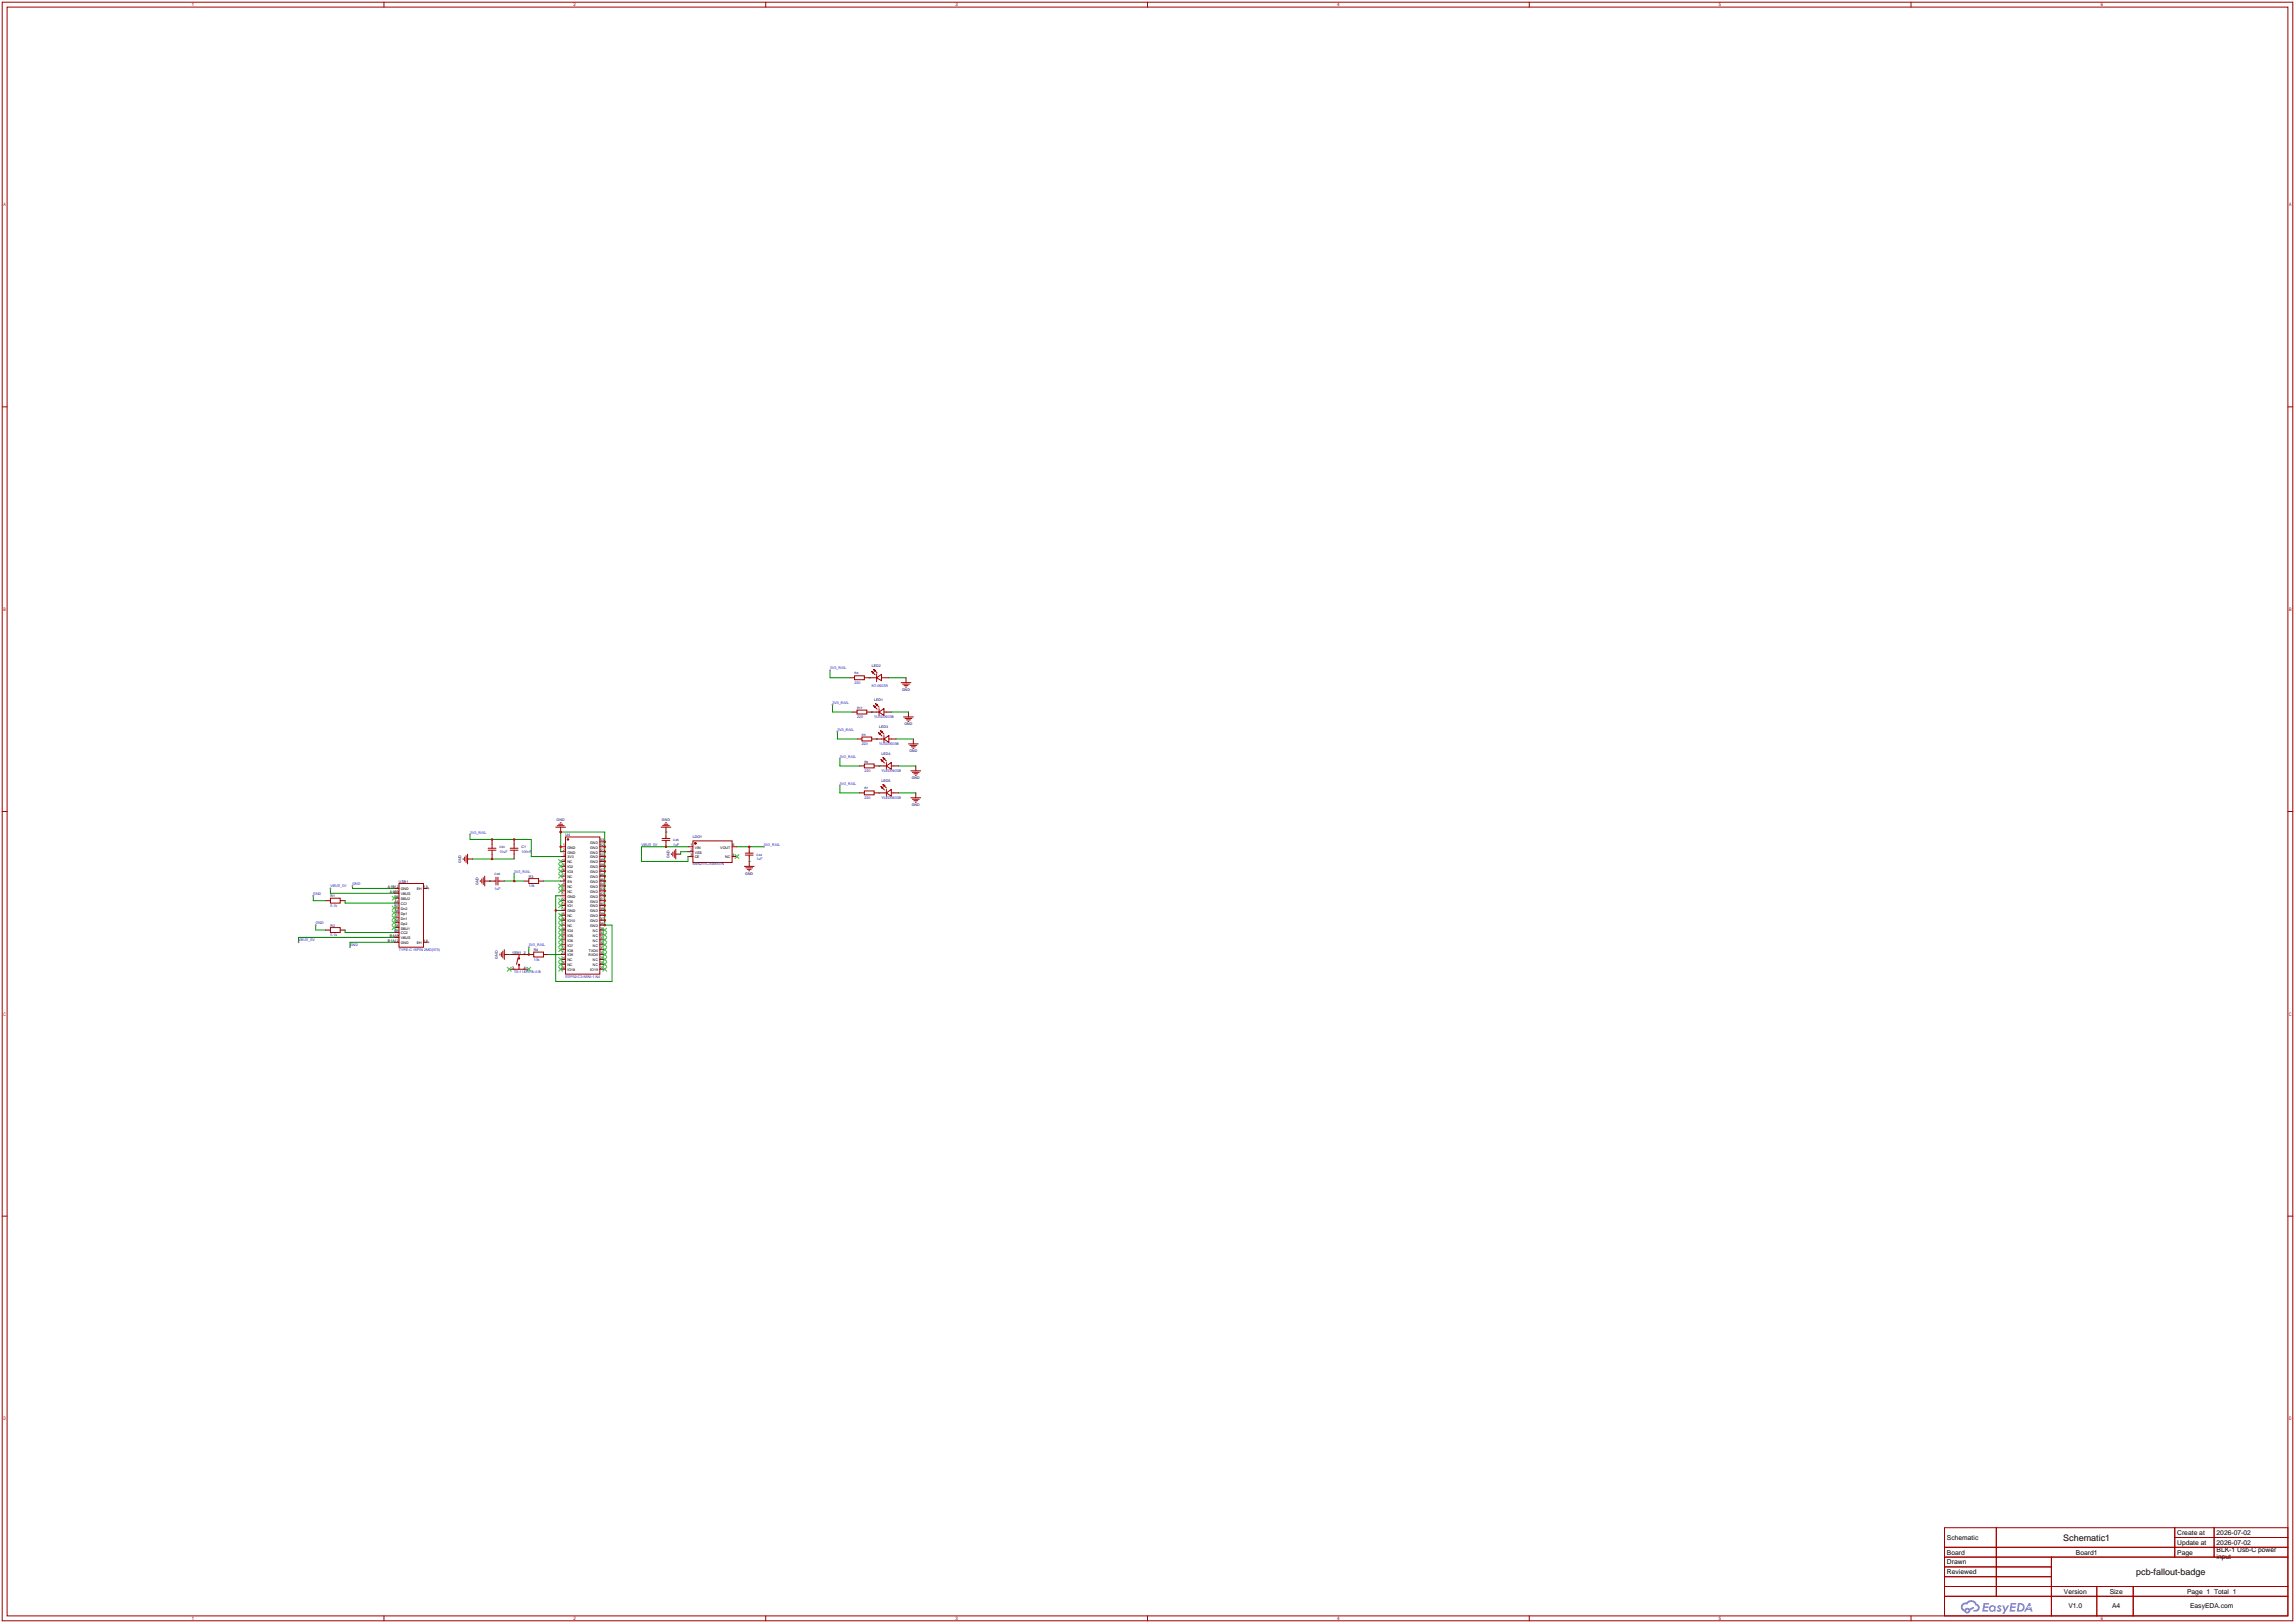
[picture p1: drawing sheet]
<svg xmlns="http://www.w3.org/2000/svg" width="1190mm" height="842mm" viewBox="0 0 1190 842" stroke-linecap="round" stroke-linejoin="round" font-family="sans-serif">
<defs><g id="words">
<g font-size="4.7">
<text x="1070" y="799">Schematic1</text>
<text x="1108" y="817">pcb-fallout-badge</text>
</g>
<g font-size="3.5">
<text x="1129" y="796">Create at</text>
<text x="1149" y="796">2026-07-02</text>
<text x="1010" y="798">Schematic</text>
<text x="1129" y="801">Update at</text>
<text x="1149" y="801">2026-07-02</text>
<text x="1010" y="806">Board</text>
<text x="1076" y="806">Board1</text>
<text x="1129" y="806">Page</text>
<text x="1149" y="805">BLK-1 Usb-C power</text>
<text x="1149" y="808">input</text>
<text x="1010" y="811">Drawn</text>
<text x="1010" y="816">Reviewed</text>
<text x="1070" y="826">Version</text>
<text x="1094" y="826">Size</text>
<text x="1134" y="826">Page 1 Total 1</text>
<text x="1073" y="834">V1.0</text>
<text x="1095" y="834">A4</text>
<text x="1136" y="834">EasyEDA.com</text>
</g>
<g font-size="1.9" fill="#00f">
<text x="430" y="347">3V3_RAIL</text>
<text x="443" y="355">220</text>
<text x="452" y="356">KT-0603R</text>
<text x="432" y="365">3V3_RAIL</text>
<text x="444" y="372">220</text>
<text x="453" y="372">YLED0603B</text>
<text x="434" y="379">3V3_RAIL</text>
<text x="447" y="386">220</text>
<text x="456" y="386">YLED0603B</text>
<text x="435" y="393">3V3_RAIL</text>
<text x="448" y="400">220</text>
<text x="457" y="400">YLED0603B</text>
<text x="435" y="407">3V3_RAIL</text>
<text x="448" y="414">220</text>
<text x="457" y="414">YLED0603B</text>
<text x="244" y="432">3V3_RAIL</text>
<text x="259" y="442">10uF</text>
<text x="270" y="442">100nF</text>
<text x="333" y="439">VBUS_5V</text>
<text x="349" y="439">1uF</text>
<text x="396" y="439">3V3_RAIL</text>
<text x="359" y="449">ME6211C33M5G-N</text>
<text x="392" y="446">1uF</text>
<text x="267" y="453">3V3_RAIL</text>
<text x="171" y="460">VBUS_5V</text>
<text x="183" y="459">GND</text>
<text x="256" y="461">1uF</text>
<text x="274" y="460">10k</text>
<text x="162" y="464">GND</text>
<text x="171" y="470">5.1k</text>
<text x="164" y="479">GND</text>
<text x="171" y="486">5.1k</text>
<text x="155" y="488">VBUS_5V</text>
<text x="181" y="491">GND</text>
<text x="274" y="491">3V3_RAIL</text>
<text x="207" y="493">TYPE-C 16PIN 2MD(073)</text>
<text x="277" y="498">10k</text>
<text x="267" y="505">TS-1187A-B-A-B</text>
<text x="293" y="507">ESP32-C3-MINI-1-N4</text>
</g>
<g font-size="1.9" fill="#000080">
<text x="452" y="346">LED2</text>
<text x="468" y="358">GND</text>
<text x="453" y="364">LED1</text>
<text x="456" y="378">LED3</text>
<text x="469" y="376">GND</text>
<text x="457" y="392">LED4</text>
<text x="472" y="390">GND</text>
<text x="457" y="406">LED5</text>
<text x="473" y="404">GND</text>
<text x="473" y="418">GND</text>
<text x="289" y="426">GND</text>
<text x="343" y="426">GND</text>
<text x="293" y="433">U4</text>
<text x="359" y="435">LDO1</text>
<text x="270" y="440">C1</text>
<text x="239" y="447" transform="rotate(-90 239 447)">GND</text>
<text x="347" y="445" transform="rotate(-90 347 445)">GND</text>
<text x="274" y="455">R3</text>
<text x="386" y="454">GND</text>
<text x="207" y="458">USB1</text>
<text x="248" y="459" transform="rotate(-90 248 459)">GND</text>
<text x="171" y="465">R1</text>
<text x="171" y="480">R2</text>
<text x="258" y="497" transform="rotate(-90 258 497)">GND</text>
<text x="277" y="493">R4</text>
</g>
<g font-size="1.9">
<text x="306" y="437">GND</text>
<text x="311" y="436">53</text>
<text x="292" y="439">1</text>
<text x="292" y="441">2</text>
<text x="292" y="444">3</text>
<text x="294" y="440">GND</text>
<text x="294" y="443">GND</text>
<text x="306" y="443">GND</text>
<text x="306" y="440">GND</text>
<text x="311" y="444">50</text>
<text x="311" y="441">51</text>
<text x="311" y="439">52</text>
<text x="358" y="439">1</text>
<text x="358" y="441">2</text>
<text x="358" y="444">3</text>
<text x="360" y="440">VIN</text>
<text x="360" y="443">VSS</text>
<text x="373" y="440">VOUT</text>
<text x="380" y="444">4</text>
<text x="380" y="439">5</text>
<text x="292" y="446">4</text>
<text x="292" y="449">5</text>
<text x="294" y="445">3V3</text>
<text x="294" y="448">NC</text>
<text x="306" y="448">GND</text>
<text x="306" y="445">GND</text>
<text x="311" y="449">48</text>
<text x="311" y="446">49</text>
<text x="360" y="445">CE</text>
<text x="376" y="445">NC</text>
<text x="292" y="451">6</text>
<text x="292" y="454">7</text>
<text x="294" y="450">IO2</text>
<text x="294" y="453">IO3</text>
<text x="294" y="455">NC</text>
<text x="306" y="455">GND</text>
<text x="306" y="453">GND</text>
<text x="306" y="450">GND</text>
<text x="311" y="454">46</text>
<text x="311" y="451">47</text>
<text x="201" y="460">A1B12</text>
<text x="208" y="462">GND</text>
<text x="216" y="462">EH</text>
<text x="220" y="460">13</text>
<text x="291" y="462">10</text>
<text x="292" y="457">8</text>
<text x="292" y="459">9</text>
<text x="294" y="458">EN</text>
<text x="294" y="460">NC</text>
<text x="306" y="460">GND</text>
<text x="306" y="458">GND</text>
<text x="311" y="462">43</text>
<text x="311" y="459">44</text>
<text x="311" y="457">45</text>
<text x="202" y="463">A4B9</text>
<text x="204" y="465">B8</text>
<text x="204" y="468">A5</text>
<text x="208" y="464">VBUS</text>
<text x="208" y="467">SBU2</text>
<text x="291" y="464">11</text>
<text x="291" y="467">12</text>
<text x="294" y="463">NC</text>
<text x="294" y="465">GND</text>
<text x="294" y="468">IO0</text>
<text x="306" y="468">GND</text>
<text x="306" y="465">GND</text>
<text x="306" y="463">GND</text>
<text x="311" y="467">41</text>
<text x="311" y="464">42</text>
<text x="204" y="471">B7</text>
<text x="204" y="473">A6</text>
<text x="208" y="469">CC1</text>
<text x="208" y="472">Dn2</text>
<text x="291" y="469">13</text>
<text x="291" y="472">14</text>
<text x="294" y="471">IO1</text>
<text x="294" y="473">GND</text>
<text x="306" y="473">GND</text>
<text x="306" y="471">GND</text>
<text x="311" y="472">39</text>
<text x="311" y="469">40</text>
<text x="204" y="476">A7</text>
<text x="204" y="478">B6</text>
<text x="208" y="474">Dp1</text>
<text x="208" y="477">Dn1</text>
<text x="208" y="479">Dp2</text>
<text x="291" y="474">15</text>
<text x="291" y="477">16</text>
<text x="291" y="479">17</text>
<text x="294" y="476">NC</text>
<text x="294" y="478">IO10</text>
<text x="306" y="478">GND</text>
<text x="306" y="476">GND</text>
<text x="311" y="479">36</text>
<text x="311" y="477">37</text>
<text x="311" y="474">38</text>
<text x="202" y="486">B4A9</text>
<text x="204" y="481">A8</text>
<text x="204" y="483">B5</text>
<text x="208" y="482">SBU1</text>
<text x="208" y="484">CC2</text>
<text x="291" y="482">18</text>
<text x="291" y="484">19</text>
<text x="294" y="481">NC</text>
<text x="294" y="483">IO4</text>
<text x="294" y="486">IO5</text>
<text x="306" y="481">GND</text>
<text x="307" y="486">NC</text>
<text x="307" y="483">NC</text>
<text x="311" y="484">34</text>
<text x="311" y="482">35</text>
<text x="201" y="488">B1A12</text>
<text x="208" y="487">VBUS</text>
<text x="208" y="490">GND</text>
<text x="216" y="490">EH</text>
<text x="220" y="488">14</text>
<text x="291" y="487">20</text>
<text x="291" y="490">21</text>
<text x="294" y="488">IO6</text>
<text x="294" y="491">IO7</text>
<text x="307" y="491">NC</text>
<text x="307" y="488">NC</text>
<text x="311" y="490">32</text>
<text x="311" y="487">33</text>
<text x="266" y="495">1SW1</text>
<text x="272" y="495">2</text>
<text x="291" y="492">22</text>
<text x="291" y="495">23</text>
<text x="291" y="497">24</text>
<text x="294" y="493">IO8</text>
<text x="294" y="496">IO9</text>
<text x="305" y="496">RXD0</text>
<text x="305" y="493">TXD0</text>
<text x="311" y="497">29</text>
<text x="311" y="495">30</text>
<text x="311" y="492">31</text>
<text x="266" y="502">3</text>
<text x="272" y="502">4</text>
<text x="291" y="500">25</text>
<text x="291" y="502">26</text>
<text x="294" y="498">NC</text>
<text x="294" y="501">NC</text>
<text x="294" y="504">IO18</text>
<text x="306" y="504">IO19</text>
<text x="307" y="501">NC</text>
<text x="307" y="498">NC</text>
<text x="311" y="502">27</text>
<text x="311" y="500">28</text>
</g>
<g font-size="1.6" fill="#000080">
<text x="443" y="350">R8</text>
<text x="444" y="367">R17</text>
<text x="447" y="381">R5</text>
<text x="448" y="395">R6</text>
<text x="448" y="409">R7</text>
<text x="349" y="436">C45</text>
<text x="259" y="440">C33</text>
<text x="392" y="444">C44</text>
<text x="256" y="454">C46</text>
</g>
</g></defs>
<g fill="none" stroke="#a10000" stroke-width=".52">
<path d="M1 1h1188v839h-1188zM4 4h1182v834h-1182zM199 1v3M397 1v3M595 1v3M793 1v3M991 1v3M1 211h3M1186 211h3M1 421h3M1186 421h3M1 631h3"/>
<path d="M1186 631h3M1008 792h178v46h-178zM1035 792v36M1128 792v15M1128 797h58M1148 792v15M1008 802h178M1008 807h178M1008 812h56M1008 817h56M1064 807v31M199 838v2"/>
<path d="M397 838v2M595 838v2M793 838v2M991 838v2M1008 823h178M1008 828h178M1087 823v15M1106 823v15"/>
</g>
<g fill="#5487ff">
<path d="M1036 832l2 1h-1a1.5 1.5 0 0 1 0 3l-2-1h1h1l-1-1z"/>
<path d="M1038 832h1l1 2 1-2h1l-3 5h-1l1-2z"/>
<path d="M1028 831h3a1.3 1.3 0 0 1-2 1v1h2l-2 1v1h2l-3 1z"/>
<path d="M1043 831h2a1.3 1.3 0 0 1-2 1v1h2l-2 1v1h2l-3 1z"/>
<path d="M1052 831h1v2h-1a.7 .7 0 0 0-1 0 .7 .7 0 0 0 1 1 .7 .7 0 0 0 1 0v-1l1 3h-1v-1h-2l-1 1h-1z"/>
<path d="M1046 831v5h1a2.4 2.4 0 0 0 3-3 2.4 2.4 0 0 0-4-2zM1047 832a1.5 1.5 0 0 1 2 2 1.5 1.5 0 0 1-2 1z"/>
<path d="M1032 833a1.7 1.7 0 0 0 0 2 1.7 1.7 0 0 0 2 0l1 1v-3l-2-1zM1032 834a1 1 0 0 1 2 0 1 1 0 0 1-2 0z"/>
<path d="M1017 832v1a4 4 0 0 0 4 3l1-1 2-1-1-1-2 1a1.6 1.6 0 0 0-2 1 1.5 1.5 0 0 1-1-2 1.5 1.5 0 0 1 2-1 2.3 2.3 0 0 1 2-1 2.3 2.3 0 0 1 2 1 1.4 1.4 0 0 1 2 2 1.2 1.2 0 0 1-2 1h-1a2 2 0 0 0 3-1 2 2 0 0 0-1-2 4 4 0 0 0-6-1zM1019 835a1 1 0 0 1 2 0 1 1 0 0 1-2 0z"/>
<circle cx="1052" cy="833" r=".3"/>
</g>
<path d="M207 458h13v33h-13z" fill="none" stroke="#a10000" stroke-width=".52"/>
<g fill="none" stroke="#870000" stroke-width=".52">
<path d="M204 461h3M204 463h3M204 466h3M204 468h3M204 471h3M204 473h3M204 476h3M204 478h3M204 481h3M204 483h3M204 486h3M204 489h3"/>
<path d="M220 489h2"/>
</g>
<path d="M203 465l2 2M203 470l2 2M203 472l2 2M203 475l2 2M203 477l2 2M203 480l2 2M205 465l-2 2M205 470l-2 2M205 472l-2 2M205 475l-2 2M205 477l-2 2M205 480l-2 2" fill="none" stroke="#3c3" stroke-width=".52"/>
<circle cx="222" cy="489" r=".5" fill="#999"/>
<path d="M220 461h2" fill="none" stroke="#870000" stroke-width=".52"/>
<circle cx="222" cy="461" r=".5" fill="#999"/>
<path d="M171 466h5v2h-5zM171 481h5v2h-5z" fill="none" stroke="#a10000" stroke-width=".52"/>
<path d="M169 467h2M176 467h3M169 482h2M176 482h3" fill="none" stroke="#870000" stroke-width=".52"/>
<path d="M183 459v2h21M179 467v1h25M179 482v1h25" fill="none" stroke="#008700" stroke-width=".52"/>
<circle cx="183" cy="459" r=".5" fill="#999"/>
<path d="M204 489h-23v2" fill="none" stroke="#008700" stroke-width=".52"/>
<circle cx="181" cy="491" r=".5" fill="#999"/>
<path d="M171 461v2h33" fill="none" stroke="#008700" stroke-width=".52"/>
<circle cx="171" cy="461" r=".5" fill="#999"/>
<path d="M204 486h-49v3" fill="none" stroke="#008700" stroke-width=".52"/>
<circle cx="155" cy="489" r=".5" fill="#999"/>
<path d="M164 480v2h5" fill="none" stroke="#008700" stroke-width=".52"/>
<circle cx="164" cy="480" r=".5" fill="#999"/>
<path d="M162 464v3h7" fill="none" stroke="#008700" stroke-width=".52"/>
<circle cx="162" cy="464" r=".5" fill="#999"/>
<g fill="none" stroke="#a10000" stroke-width=".52">
<path d="M253 440h4M255 438v2M265 440h4M267 438v2M293 434h18v71h-18zM343 436h4M343 435h4M359 436h21v11h-21zM253 441h4M255 441v2M256 457h1M257 455v4"/>
<path d="M258 455v4M258 457h1M265 441h4M267 441v2M274 456h5v2h-5zM348 443h.1M349 442v2M350 441v4M350 440v5M386 443h5M386 442h5M388 442h.1"/>
<path d="M388 443v1M267 495h5M269 497l-1 3M269 495v2M277 494h5v2h-5zM267 503h5M269 501v2"/>
<circle cx="295" cy="435" r=".4"/>
<circle cx="361" cy="437" r=".4"/>
<circle cx="269" cy="497" r=".3"/>
<circle cx="269" cy="500" r=".3"/>
</g>
<g fill="none" stroke="#870000" stroke-width=".52">
<path d="M255 435v3M267 435v3M291 439h2M311 439h3M311 436h3M345 436v3M357 439h2M380 439h2M388 439v3M254 457h2M255 443v2M259 457h2"/>
<path d="M267 443v2M272 457h2M279 457h3M291 442h2M291 444h2M291 447h2M291 449h2M291 452h2M291 454h2M291 457h2M291 459h2M311 442h3"/>
<path d="M311 444h3M311 447h3M311 449h3M311 452h3M311 454h3M311 457h3M311 459h3M350 443h3M357 442h2M357 444h2M380 444h2M388 444v3"/>
<path d="M291 462h2M291 464h2M291 467h2M291 470h2M291 472h2M291 475h2M291 477h2M291 480h2M311 462h3M311 464h3M311 467h3M311 470h3"/>
<path d="M311 472h3M311 475h3M311 477h3M311 480h3M264 495h3M272 495h5M282 495h2M291 482h2M291 485h2M291 487h2M291 490h2M291 492h2"/>
<path d="M291 495h2M291 497h2M291 500h2M311 482h3M311 485h3M311 487h3M311 490h3M311 492h3M311 495h3M311 497h3M311 500h3M264 503h3"/>
<path d="M272 503h2M291 503h2M311 503h3"/>
</g>
<g fill="none" stroke="#3c3" stroke-width=".52">
<path d="M290 446l2 2M290 448l2 2M290 451l2 2M290 453l2 2M290 458l2 2M292 446l-2 2M292 448l-2 2M292 451l-2 2M292 453l-2 2M292 458l-2 2M381 443l2 2M383 443l-2 2"/>
<path d="M290 461l2 2M290 466l2 2M290 469l2 2M290 474l2 2M290 476l2 2M290 479l2 2M292 461l-2 2M292 466l-2 2M292 469l-2 2M292 474l-2 2M292 476l-2 2M292 479l-2 2"/>
<path d="M290 481l2 2M290 484l2 2M290 486l2 2M290 489l2 2M290 491l2 2M290 496l2 2M290 499l2 2M292 481l-2 2M292 484l-2 2M292 486l-2 2M292 489l-2 2M292 491l-2 2"/>
<path d="M292 496l-2 2M292 499l-2 2M313 481l2 2M313 484l2 2M313 489l2 2M313 491l2 2M313 496l2 2M313 499l2 2M313 494l2 2M313 486l2 2M315 499l-2 2M315 496l-2 2"/>
<path d="M315 494l-2 2M315 491l-2 2M315 489l-2 2M315 486l-2 2M315 484l-2 2M315 481l-2 2M263 502l2 2M265 502l-2 2M273 502l2 2M275 502l-2 2M290 502l2 2M292 502l-2 2"/>
<path d="M313 502l2 2M315 502l-2 2"/>
</g>
<path d="M357 439h-24v8h24v-3M357 442h-4v1" fill="none" stroke="#008700" stroke-width=".52"/>
<circle cx="345" cy="439" r=".6" fill="#c00"/>
<path d="M345 429v5" fill="none" stroke="#870000" stroke-width=".52"/>
<path d="M343 429h5M344 428h3M344 427h2M345 427h1M345 434v1M345 436h.1" fill="none" stroke="#a10000" stroke-width=".52"/>
<path d="M345 431h.1M382 439h14" fill="none" stroke="#008700" stroke-width=".52"/>
<circle cx="388" cy="439" r=".6" fill="#c00"/>
<circle cx="396" cy="439" r=".5" fill="#999"/>
<path d="M244 433v2h31v9h16" fill="none" stroke="#008700" stroke-width=".52"/>
<g fill="#c00">
<circle cx="267" cy="435" r=".6"/>
<circle cx="255" cy="435" r=".6"/>
</g>
<circle cx="244" cy="433" r=".5" fill="#999"/>
<path d="M291 442v-11h23v49h3v29h-29v-45h3M288 472h3" fill="none" stroke="#008700" stroke-width=".52"/>
<g fill="#c00">
<circle cx="291" cy="439" r=".6"/>
<circle cx="291" cy="431" r=".6"/>
<circle cx="314" cy="436" r=".6"/>
<circle cx="314" cy="439" r=".6"/>
<circle cx="314" cy="442" r=".6"/>
<circle cx="314" cy="444" r=".6"/>
<circle cx="314" cy="447" r=".6"/>
<circle cx="314" cy="449" r=".6"/>
<circle cx="314" cy="452" r=".6"/>
<circle cx="314" cy="454" r=".6"/>
<circle cx="314" cy="457" r=".6"/>
<circle cx="314" cy="459" r=".6"/>
<circle cx="314" cy="462" r=".6"/>
<circle cx="314" cy="464" r=".6"/>
<circle cx="314" cy="467" r=".6"/>
<circle cx="314" cy="470" r=".6"/>
<circle cx="314" cy="472" r=".6"/>
<circle cx="314" cy="475" r=".6"/>
<circle cx="314" cy="477" r=".6"/>
<circle cx="314" cy="480" r=".6"/>
<circle cx="288" cy="472" r=".6"/>
</g>
<path d="M261 457h11M267 453v4M282 457h9" fill="none" stroke="#008700" stroke-width=".52"/>
<circle cx="267" cy="457" r=".6" fill="#c00"/>
<circle cx="267" cy="453" r=".5" fill="#999"/>
<path d="M274 491v4" fill="none" stroke="#008700" stroke-width=".52"/>
<circle cx="274" cy="495" r=".6" fill="#c00"/>
<circle cx="274" cy="491" r=".5" fill="#999"/>
<path d="M291 429v2M251 457h3" fill="none" stroke="#870000" stroke-width=".52"/>
<path d="M249 457h.1M250 456v2M251 455v4M251 454v5" fill="none" stroke="#a10000" stroke-width=".52"/>
<path d="M254 457h.1" fill="none" stroke="#008700" stroke-width=".52"/>
<circle cx="291" cy="431" r=".6" fill="#c00"/>
<path d="M288 429h5M289 428h3M290 427h2M290 427h1M259 495h.1M260 494v2M261 493v4M261 492v5" fill="none" stroke="#a10000" stroke-width=".52"/>
<path d="M245 445h22M264 495h.1M284 495h7" fill="none" stroke="#008700" stroke-width=".52"/>
<path d="M261 495h3" fill="none" stroke="#870000" stroke-width=".52"/>
<circle cx="255" cy="445" r=".6" fill="#c00"/>
<g fill="none" stroke="#870000" stroke-width=".52">
<path d="M441 351h2M448 351h7M457 351h4M442 369h2M449 369h6M460 369h2M444 383h3M446 397h2M452 383h5M453 397h5M462 383h3M463 397h3"/>
<path d="M446 411h2M453 411h5M463 411h3M242 445h3M388 447v2"/>
</g>
<g fill="none" stroke="#a10000" stroke-width=".52">
<path d="M443 350h5v2h-5zM452 348l1 1zM452 348l2 2M453 347l1 1zM453 347l2 2M455 351l2-1v3zM455 349v4M444 368h5v2h-5zM453 366h1v1zM454 367l1 1M454 365h1v1zM455 369h1"/>
<path d="M455 366l1 1M456 380h1l-1 1zM456 369l2-2v4zM456 367v4M457 379h1l-1 1zM457 380l1 1M458 369h2M447 382h5v2h-5zM448 396h5v2h-5zM456 381l1 1M457 394h1l-1 1zM457 383h1"/>
<path d="M458 395l1 1M458 393h1l-1 1zM458 383l3-2v4zM458 397h2M458 381v4M459 394l1 1M460 397l2-2v4zM460 395v4M461 383h1M462 397h1M448 410h5v2h-5zM457 408h1l-1 1z"/>
<path d="M458 409l1 1M458 407h1l-1 1zM458 411h2M459 408l1 1M460 411l2-2v4zM460 409v4M462 411h1M240 445v1M241 444v2M242 444v3M242 443v5M386 449h5"/>
<path d="M387 450h3M387 451h3M388 451h1"/>
</g>
<path d="M451 351h.1M434 379v4h10M452 369h.1M455 383h.1M456 397h.1M456 411h.1M388 447h.1" fill="none" stroke="#008700" stroke-width=".52"/>
<circle cx="434" cy="379" r=".5" fill="#999"/>
<path d="M432 365v4h10" fill="none" stroke="#008700" stroke-width=".52"/>
<circle cx="432" cy="365" r=".5" fill="#999"/>
<path d="M430 348v3h11" fill="none" stroke="#008700" stroke-width=".52"/>
<circle cx="430" cy="348" r=".5" fill="#999"/>
<path d="M435 407v4h11" fill="none" stroke="#008700" stroke-width=".52"/>
<circle cx="435" cy="407" r=".5" fill="#999"/>
<path d="M435 393v4h11" fill="none" stroke="#008700" stroke-width=".52"/>
<circle cx="435" cy="393" r=".5" fill="#999"/>
<path d="M470 351v3M471 369v3M474 383v3M475 397v3M475 411v3" fill="none" stroke="#870000" stroke-width=".52"/>
<g fill="none" stroke="#a10000" stroke-width=".52">
<path d="M467 354h5M468 355h4M469 355h2M470 356h.1M469 372h5M469 372h4M470 373h2M471 374h.1M471 386h5M472 386h3M472 400h5M473 387h2"/>
<path d="M473 388h1M472 414h5M473 414h4M473 400h4M474 415h2M474 401h2M475 416h.1M475 402h.1"/>
</g>
<path d="M461 351h9M462 369h9M465 383h9M466 397h9M466 411h9" fill="none" stroke="#008700" stroke-width=".52"/>
<use href="#words"/>
</svg>
